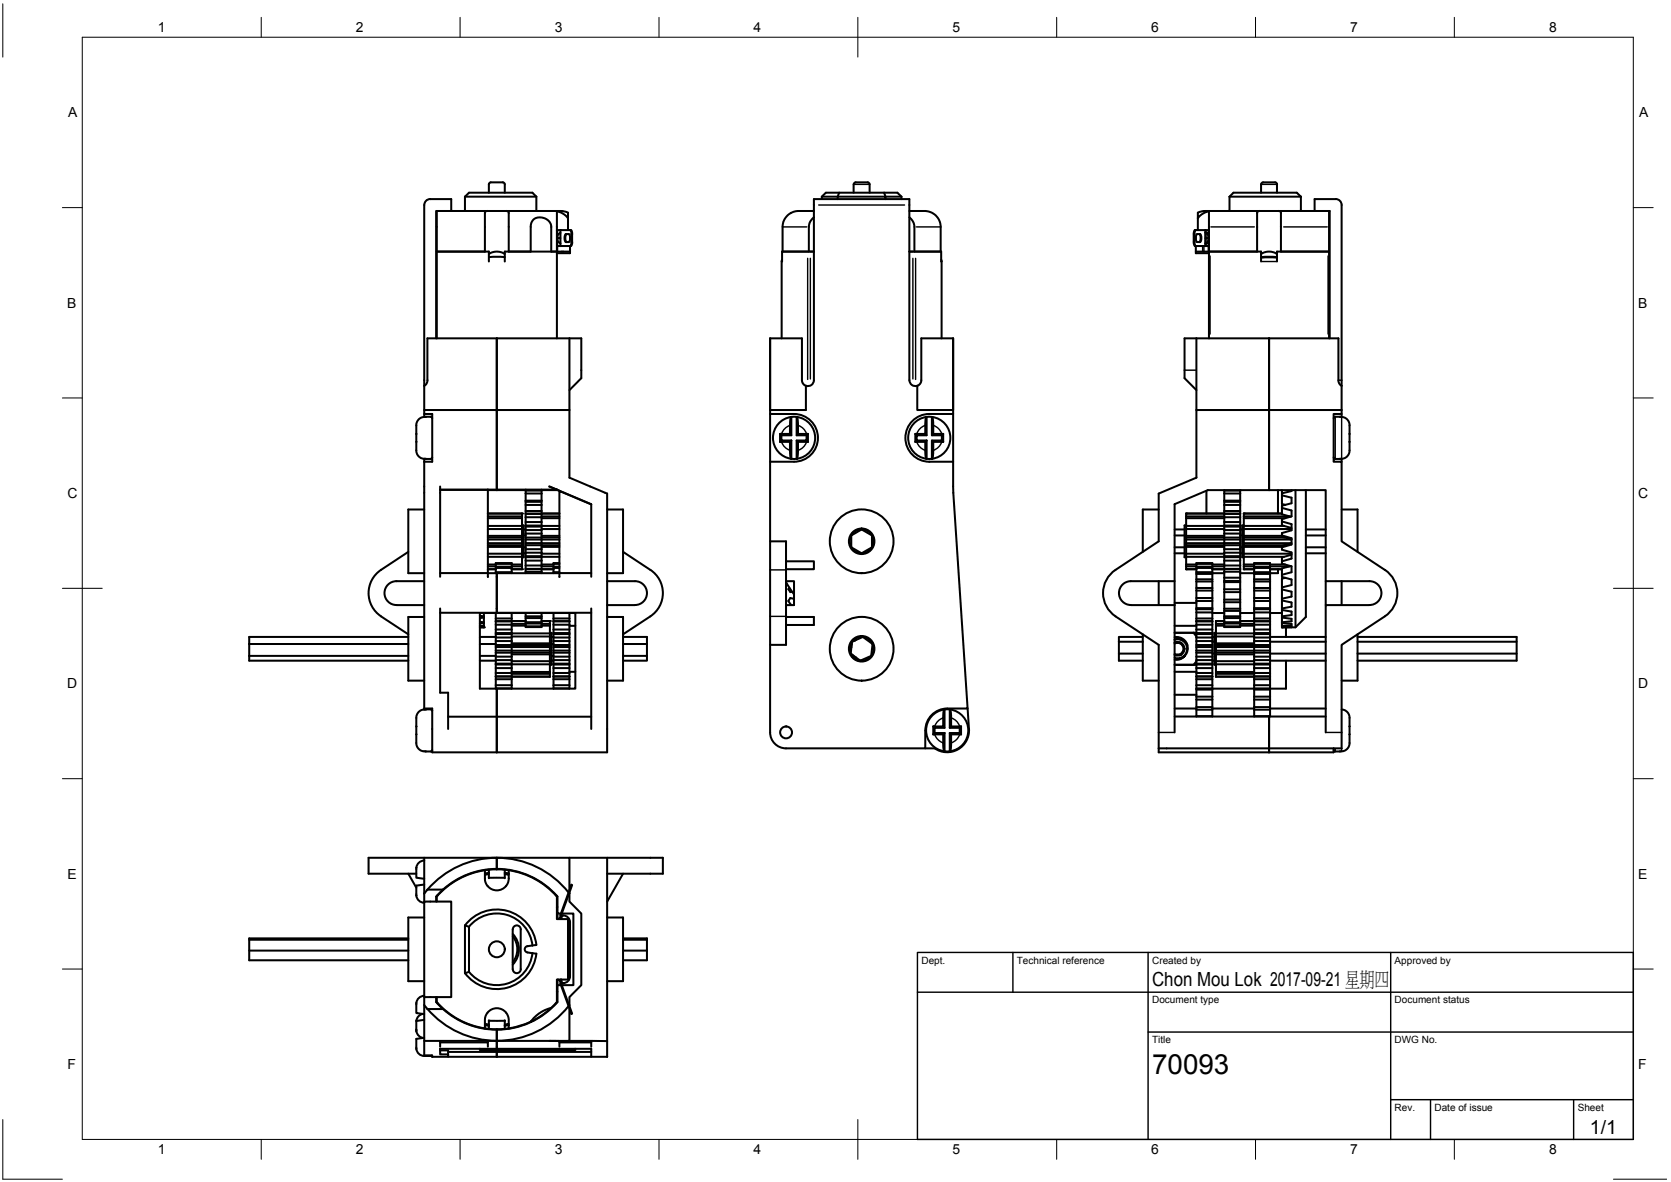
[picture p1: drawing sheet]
<svg xmlns="http://www.w3.org/2000/svg" width="420mm" height="297mm" viewBox="0 0 420 297" stroke-linecap="round" stroke-linejoin="round" font-family="sans-serif">
<defs><g id="words">
<text font-size="7" x="289.7" y="269.9">70093</text>
<g font-size="4.9">
<text x="289.7" y="247.8">Chon Mou Lok 2017-09-21 星期四</text>
<text x="399.8" y="285">1/1</text>
</g>
<g font-size="3.5">
<text x="39.7" y="8.1">1</text>
<text x="89.5" y="8.1">2</text>
<text x="139.5" y="8.1">3</text>
<text x="189.4" y="8.1">4</text>
<text x="239.5" y="8.1">5</text>
<text x="289.4" y="8.1">6</text>
<text x="339.5" y="8.1">7</text>
<text x="389.5" y="8.1">8</text>
<text x="17.1" y="29.5">A</text>
<text x="412.1" y="29.5">A</text>
<text x="16.9" y="77.3">B</text>
<text x="411.9" y="77.3">B</text>
<text x="16.9" y="125.2">C</text>
<text x="411.9" y="125.2">C</text>
<text x="16.9" y="173">D</text>
<text x="411.9" y="173">D</text>
<text x="16.9" y="220.9">E</text>
<text x="411.9" y="220.9">E</text>
<text x="16.9" y="268.7">F</text>
<text x="411.9" y="268.7">F</text>
<text x="39.7" y="290.1">1</text>
<text x="89.5" y="290.1">2</text>
<text x="139.5" y="290.1">3</text>
<text x="189.4" y="290.1">4</text>
<text x="239.5" y="290.1">5</text>
<text x="289.4" y="290.1">6</text>
<text x="339.5" y="290.1">7</text>
<text x="389.5" y="290.1">8</text>
</g>
<g font-size="2.5">
<text x="231.7" y="242.1">Dept.</text>
<text x="255.7" y="242.1">Technical reference</text>
<text x="289.7" y="242.1">Created by</text>
<text x="350.7" y="242.1">Approved by</text>
<text x="289.7" y="252.1">Document type</text>
<text x="350.7" y="252.1">Document status</text>
<text x="289.7" y="262.1">Title</text>
<text x="350.7" y="262.1">DWG No.</text>
<text x="350.7" y="279.1">Rev.</text>
<text x="360.7" y="279.1">Date of issue</text>
<text x="396.7" y="279.1">Sheet</text>
</g>
</g></defs>
<!-- layer: Visible -->
<g fill="none" stroke="#000" stroke-width=".51">
<path d="M106.7 51.5v45.4M106.7 51.5a1.49 1.49 0 0 1 1.5-1.5h5.3v3h13.8M109.8 53v32M113.5 53h-3.8v32M116.9 49.4l1-1h13.9a3.1 3.1 0 0 1 2.3 .3l.8 .7M116.9 49.4h18M116.9 49.4v3.6M122.6 53a.74 .74 0 0 0-.7 .4 .74 .74 0 0 0 0 .8v9h-12.1M122.9 48.4v-2.1a1.05 1.05 0 0 1 1.4-.5h1.3a1.08 1.08 0 0 1 1.3 .5v2.1M127.3 53a.75 .75 0 0 1 .6 1.2v9h5.5v-6.4l.2-.9a2.72 2.72 0 0 1 4.7 0l.3 .9v6.4h4.7M127.3 53h13.7M134.9 49.4v3.6"/>
<path d="M140 57.8h3.5l.3 .3 .1 .7M140.1 59.8l.2 .9 .6 .5M140.1 59.8h.8M140.1 57.8v5.4M140.9 58.5l-.6 .4-.2 .9M140.9 57.8v4M141 53l1.8 .4M142.2 58.9l.8-.1a1.6 1.6 0 0 1 0 2h-.7l-.2-.3-.1-.7zM142.5 58.8a1.62 1.62 0 0 0 0 2M142.8 53.5v1.3M142.8 54.8l-1.2-1.1-1.6-.6v31.9M142.8 54.8v3"/>
<path d="M143.3 59.6v.4M143.3 57.8l.3 .3 .1 .7M143.7 58.8v2M143.9 58.8v2M204.6 53h-4l-1.6 .5-1.5 1.3-.5 .9-.2 1.1v6.4h6.6M204.6 54.6l-.7 .9-.5 1.2v6.5M206.6 49.4h4M210.6 49.4h12.1v.6M210.6 49.4v.6M211 48.4h-3.3l-1.1 1v.6M211 48.4l-.4 1M211 48.4h11.3"/>
<path d="M218.2 45.8h-2.2a1.04 1.04 0 0 0-1.3 .5l-.1 2.1M218.2 45.8l.2 .1 .3 .4v2.1M222.3 48.4l.4 1h4M222.3 48.4h3.3l1.1 1M226.7 49.4v.6M228.6 53h4.1l1.6 .5 1.5 1.3 .5 .9 .2 1.1v6.4h-6.6M228.6 54.6l.8 .9 .5 1.2v6.5M300.7 59.6v.4M300.7 57.8l-.3 .3-.1 .7 .1 2.4 .3 .6v1.8h3.3M300.9 58.9l.8-.1a1.62 1.62 0 0 1 0 2h-.7l-.2-.3-.1-.7zM301.2 53.5v1.3l1.2-1.1 1.6-.6v31.9M301.2 54.8v3"/>
<path d="M301.5 58.8a1.62 1.62 0 0 1 0 2M303.1 58.5l.6 .5 .2 .8M303.1 59.8h.8M303.1 57.8v4M303.9 59.8l-.2 .9-.6 .5M303.9 57.8v5.4M304 57.8h-3.5l-.2 .3-.1 .7v2.4l.2 .5 3.5 .1M309.1 49.4h18M309.1 49.4l.4-.4a1.41 1.41 0 0 1 1.7-.6h14.9l1 1M309.1 49.4v3.6M316.7 53a.75 .75 0 0 0-.6 1.2v9h-15.4M316.7 53h-8.2a27 27 0 0 0-7 .3l-.3 .1"/>
<path d="M316.7 53h4.7M317.1 46.3v2.1M317.6 45.8h2.1a1.09 1.09 0 0 1 1.4 .5v2.1M317.6 45.8l-.4 .3-.1 .2M321.4 53h9.1M321.4 53a.74 .74 0 0 1 .7 .4 .74 .74 0 0 1 0 .8v9h12.1M327.1 49.4v3.6M330.5 53h3.8v32M334.2 53v32M337.3 51.5a1.49 1.49 0 0 0-1.5-1.5h-5.3v3M337.3 51.5v45.4M110.1 63.2h12.8v2.5"/>
<path d="M122.9 64.6h4M122.9 63.8l1-.4 .9-.2 1.1 .2 1 .4M139.7 63.2h-12.8v2.5M143.7 60.8l-.1 .7-.3 .3v1.8h-3.3M143.9 60.8l-.1 .7-.3 .3h-3.4M196.5 65.7v19.3M196.6 65.3l-.1 .4M203.1 63.2h-6.5v2.5M203.4 63.2h1.2M228.6 63.2h1.3M230.2 63.2h6.5v2.5M236.7 65.3l.1 .4"/>
<path d="M236.8 65.7v19.3M304.3 63.2h12.8v2.5M317.1 63.8l.8-.4 1-.2 1.2 .2 1 .4M317.1 64.6h4M333.9 63.2h-12.8v2.5M106.7 96.9v6.1M124.9 85h-17.4v10.8l-.3 .7-.5 .4M124.9 85h18.3M124.9 85v38.2zM143.2 85v35l9.5 4v65.1h-44v-11h-2M143.2 85h3v10l-3 3M202.6 96.9l-.6-.4-.4-.8v-10.7h-8v18"/>
<path d="M202.6 96.9v6.1h-9M228.6 95.5v-45.5h-24v45.5a1.49 1.49 0 0 1-1.9 1.4M228.7 95.5a1.49 1.49 0 0 0 2 1.4M230.6 96.9l.7-.4 .4-.8v-10.7h8v38.8l3.6 54.3h-5.1a5.5 5.5 0 0 0-5.5 5.4l-.1 4.6h-35a4 4 0 0 1-4-4v-81.1M230.6 96.9v6.1h9.1M300.8 85h-3v10l3 3M300.8 85h18.3M300.8 85v35l-9.5 4v12l-10.8 7.2a7 7 0 0 0 0 11.7l10.8 7.2v26M319.1 85h17.4v10.8l.3 .7 .5 .4M319.1 85v38.2M319.1 85v18h18.2M337.3 96.9v6.1"/>
<path d="M106.7 104v.8M106.7 115.3v.7M106.7 104.8l-1.2 .4-.6 .7a6 6 0 0 0-.2 3.1v2a5.8 5.8 0 0 0 .2 3.2l.7 .8 1.1 .3M106.7 115.3h1.6M106.7 116v62.1M108.3 104.7l-1.6 .1M108.3 104.7l.4 .4M108.7 114.9l-.4 .4M143.2 103h-36.5v1h2v12h-2M193.6 104h6.1a6 6 0 0 1 6 6 6 6 0 0 1-6 6h-6.1M196.2 111h2.4M196.5 109.4v1.3h2.5"/>
<path d="M196.5 109.4l-.4-.3v1.9l.4-.3M196.5 109h-.3M198.6 109.1l.4 .3M198.9 104.8l-.2 1.3-.1 3h-2.1M198.9 115.3h.1M198.9 104.8a5.3 5.3 0 0 0-4.5 5.2 5.3 5.3 0 0 0 4.5 5.3M199 104.8v4.6h-2.5M199 110.7l-.4 .3 .1 3 .2 1.3M199 104.8h-.1M199 110.7v4.6M200.3 104.8v4.6h2.5M200.3 115.3v-4.6l.3 .3v3.1l-.2 1.2"/>
<path d="M200.3 104.8h.1M200.3 115.3h.1M200.3 104.8h-1.3M200.3 115.3h-1.3M200.4 104.8l.2 1.2v3.1l-.3 .3M200.4 104.8a5.3 5.3 0 0 1 4.6 5.2 5.3 5.3 0 0 1-4.6 5.3M200.6 109.1h2.2M202.8 109h.3M202.8 109.4v1.3h-2.5M202.8 110.7l.3 .3M203.1 109.1v1.9M203.1 109.1l-.3 .3"/>
<path d="M203.1 111h-2.5M230.2 111h2.4M230.5 109.4l-.3-.3v1.9l.3-.3M230.5 109h-.3M232.6 109.1l.4 .3M232.9 104.8a5.3 5.3 0 0 0-4.5 5.2 5.3 5.3 0 0 0 4.5 5.3M233 104.8l-.3 .9-.1 3.4h-2.1M233 104.8v4.6h-2.5v1.3h2.5M233 110.7l-.4 .3 .1 3.3 .3 1M233 110.7v4.6M234.3 104.8h-1.3M234.3 115.3h-1.3"/>
<path d="M234.3 104.8v4.6h2.5M234.3 110.7l.4 .3-.1 3-.2 1.3zM234.3 115.3h.1M234.3 104.8h.1M234.4 104.8l.2 1.3 .1 3M234.4 104.8a5.3 5.3 0 0 1 4.6 5.2 5.3 5.3 0 0 1-4.6 5.3M234.7 109.1h2.1M234.7 109.1l-.4 .3M236.8 109h.4M236.8 109.4v1.3h-2.5M236.8 110.7l.4 .3M237.2 109.1v1.9"/>
<path d="M237.2 109.1l-.4 .3M237.2 111h-2.5M239.7 104h-6a6 6 0 0 0-6 6 6 6 0 0 0 6 6h6M300.8 103h18.3v20.2M335.4 114.9l.3 .4M337.3 115.3v.7M337.3 104v.8M337.3 103v1h-2v12h2v20l10.9 7.2a7 7 0 0 1 0 11.7l-10.9 7.2v26h-46M337.3 104.8l-1.6-.1-.3 .4M337.3 104.8l1.2 .4 .6 .7a6 6 0 0 1 .2 3.2M337.3 115.3h-1.6M339.3 109.1v1.9"/>
<path d="M339.3 111h.1M339.3 111a5.8 5.8 0 0 1-.2 3.2l-.7 .8-1.1 .3M339.4 109h-.1M102.7 138.7l-6.9 4.5a7 7 0 0 0 0 11.7l6.9 4.5M106.7 128h-4v16h4M110.7 122.3v22.6M110.7 123.1h12M110.7 123h29.3M122.7 123v22M122.7 129.1h8.6v.7M122.7 123.2h9.5M122.7 135.1h8.6"/>
<path d="M122.7 137h8.6M122.7 135.6h8.6M122.7 136.5h8.6M122.7 134.7h8.6M122.7 137.4h8.6M122.7 132.9h8.6M122.7 139.1h8.6M122.7 132.2h8.6M122.7 139.9h8.6M122.7 130.2h8.6M122.7 129.8h8.6M131.3 139.9v2"/>
<path d="M131.3 137.4v1.7M131.3 136.5v.5M131.3 135.1v.5M131.3 132.9v1.8M131.3 130.2v2M131.3 132h.4v8h-.4M131.3 129.8v.4M131.3 132.2v.7M131.3 134.7v.4M131.3 135.6v.9M131.3 137v.4M131.3 139.1v.8"/>
<path d="M131.7 134.6h.5M131.7 137.5h.5M131.7 139h.5M131.7 133.1h.5M132.2 139.8v.2M132.2 138v.9M132.2 136.5v.5M132.2 135.1v.5M132.2 133.2v.9M132.2 132.1v.2M132.2 130v1.2M132.2 129.1h.1"/>
<path d="M132.2 126.9v1.5M132.2 124v1.8M132.2 123v.3M132.2 123.3v.7M132.2 125.8v1.1M132.2 128.4v.7M132.2 129.1v.9M132.2 131.2v.9M132.2 132.3v.9M132.2 134.1v1M132.2 135.6v.9M132.2 137v1"/>
<path d="M132.2 138.9v.9M132.2 135.1h8.5M132.2 137h8.5M132.2 132.1h4M132.2 135.6h8.5M132.2 139.8h4M132.2 138.9h4M132.2 138h4M132.2 136.5h4M132.2 134.1h4M132.2 133.2h4M132.2 132.3h4"/>
<path d="M132.2 131.2h4M132.2 130h4M132.2 129.1h4M132.2 128.4h4M132.2 126.9h4M132.2 126.1h4M132.2 125.8h4M132.2 124h4M132.2 123.3h4M136.2 139.8v.2M136.2 138v.9M136.2 136.5v1.5"/>
<path d="M136.2 134.1v2.4M136.2 133.2v.9M136.2 132.1v.2M136.2 130v1.2M136.2 128.4v.7M136.2 126.9v1.5M136.2 124v1.8M136.2 123v.3M136.2 125.8v1.1M136.2 123.2h4.1M136.2 123.3v.7M136.2 129.1v.9"/>
<path d="M136.2 131.2v.9M136.2 132.3v.9M136.2 138.9v.9M136.2 136.5h4.5M136.2 134.7h4.5M136.2 137.4h4.5M136.2 132.9h4.5M136.2 139.1h4.5M136.2 132.2h4.5M136.2 139.9h4.5M136.2 130.2h4.5M136.2 129.8h4.5"/>
<path d="M140 123l-1.9-.7 10.6 4.4v18.2M140 123l.7 .4M140.7 129.1h-8.5M148.7 126.8l-8-3.4v21.6M152.7 128h4v16h-4M156.7 138.7l6.8 4.5a7 7 0 0 1 0 11.7l-6.8 4.5M193.6 136h4v26.1h-4M214 134.6l2.6-1.5 2.7 1.5v2.9l-2.7 1.5-2.6-1.5zM291.3 128h-4v10.7M295.3 134.6h2.5M295.3 137.5h2.5M295.3 139h2.5"/>
<path d="M295.3 133.1h2.5M298.2 132h-.4v8h.4M298.2 130.2v2M298.2 139.9v2M298.2 132.9v1.8M298.2 137.4v1.7M298.2 135.1v.5M298.2 136.5v.5M298.2 135.1h13.6M298.2 137h13.6M298.2 135.6h13.6M298.2 136.5h9.6"/>
<path d="M298.2 134.7h9.6M298.2 137.4h9.6M298.2 132.9h9.6M298.2 139.1h9.6M298.2 132.2h9.6M298.2 139.9h9.6M298.2 130.2h9.6M298.2 129.8h9.6M298.2 129.8v.4M298.2 132.2v.7M298.2 134.7v.4M298.2 135.6v.9"/>
<path d="M298.2 137v.4M298.2 139.1v.8M303.3 123.3v5.8M307.8 139.8v.2M307.8 138v.9M307.8 136.5v1.5M307.8 134.1v2.4M307.8 133.2v.9M307.8 132.1v.2M307.8 130v1.2M307.8 128.4v.7M307.8 126.9v1.5"/>
<path d="M307.8 124v1.8M307.8 125.8v1.1M307.8 132.1h4M307.8 139.8h4M307.8 138.9h4M307.8 138h4M307.8 136.5h4M307.8 134.1h4M307.8 133.2h4M307.8 132.3h4M307.8 131.2h4M307.8 130h4"/>
<path d="M307.8 129.1h4M307.8 128.4h4M307.8 126.9h4M307.8 126.1h4M307.8 125.8h4M307.8 124h4M307.8 123.3h4M307.8 123.2v.8M307.8 129.1v.9M307.8 131.2v.9M307.8 132.3v.9M307.8 138.9v.9"/>
<path d="M311.8 129.1h-13.6v.7M311.8 139.8v.2M311.8 138v.9M311.8 136.5v.5M311.8 135.1v.5M311.8 133.2v.9M311.8 132.1v.2M311.8 130v1.2M311.8 129.1h.1M311.8 126.9v1.5M311.8 124v1.8M311.8 134.6h.5"/>
<path d="M311.8 137.5h.5M311.8 139h.5M311.8 133.1h.5M311.8 123.2v.8M311.8 125.8v1.1M311.8 128.4v.7M311.8 129.1v.9M311.8 131.2v.9M311.8 132.3v.9M311.8 134.1v1M311.8 135.6v.9M311.8 137v1"/>
<path d="M311.8 138.9v.9M312.7 132h-.4v8h.4M312.7 136.5h12l-2.4 .7v.9l2.4 .7v1.6l-2.4 .7M312.7 139.9v2M312.7 137.4v1.7M312.7 136.5v.5M312.7 135.1v.5M312.7 132.9v1.8M312.7 130.2v2M312.7 135.1h10.3M312.7 137h10.3M312.7 134.7h9.6"/>
<path d="M312.7 137.4h9.6M312.7 132.9h12M312.7 139.1h12M312.7 132.2h10.1M312.7 139.9h10.1M312.7 130.2h10.4M312.7 129.8h11.5M312.7 129.8v.4M312.7 132.2v.7M312.7 134.7v.4M312.7 135.6v.9M312.7 137v.4"/>
<path d="M312.7 139.1v.8M319.1 123.2h14.2v22.9h11.1a3 3 0 0 1 3 2.9 3 3 0 0 1-3 3l-11.1 .1v32M319.1 123.2h-15.4l-8.4 3.5v25.4M321.3 123.2v5.9M322.3 127.6l2.4 .7v1.5l-2.4 .7v1.5l2.4 .7M322.3 131l2.4 .7v1.6l-2.4 .7v.9l2.4 .7h-12M322.3 129.1h-9.6v.7M322.3 123.2v3.5l.9 .2M322.3 124.5l2.4 .6v1.4l-2.4 .6v2.1l2.2 .6M322.3 134.6l2.4 .7v1.5l-2.4 .7M324.7 139.4l-2.4 .7v1.5l2.4 .7v1.5l-2.4 .6M324.7 123.2v.2l-2.4 .6"/>
<path d="M325.7 123.2v34.4M328.3 123.2v31.8l-2.6 2.6h-3.4M328.3 134.6h5M328.3 137.5h5M328.3 139h5M328.3 133.1h5M337.3 128h4v10.7M99.7 152.1h7M99.7 146.1h7M99.7 146.1a3 3 0 0 0-3 2.9 3 3 0 0 0 3 3M106.7 155h-4v16h4M110.7 152.9v21.2h2v9.1"/>
<path d="M110.7 144h38M110.7 154h38M120.7 154.7l1 .2M120.7 156.3l1 .1M120.7 157.2l1 .1M121.7 155.2l-1 .1M121.7 156.6l-1 .1M121.7 157.4h-1M121.7 154.1v3.5h-1M122.7 143h2M122.7 141.9h2M122.7 142.3h2"/>
<path d="M124.7 159.1v.2M124.7 157v1.2M124.7 156.1h.1M124.7 154.1v1.3M124.7 142.7v1.1M124.7 141.7v.7M124.7 141.7v-.2h4v.2M124.7 142.4v.3M124.7 143.8v.2M124.7 155.4v.7M124.7 156.1v.9M124.7 158.2v.9"/>
<path d="M124.7 159.3v.9M124.7 159.1h4M124.7 159.3h4M124.7 158.2h4M124.7 157h4M124.7 156.1h4M124.7 155.4h4M124.7 143.8h4M124.7 142.7h4M124.7 142.4h4M124.7 141.7h4M124.9 144v10"/>
<path d="M124.9 154l-4.2 .1v19h4.2M124.9 154l19.8 .1v19h-19.8M128.7 159.1v.2M128.7 157v1.2M128.7 155.4v.7M128.7 154.1v1.3M128.7 142.7v1.1M128.7 141.7v.7M128.7 142.4v.3M128.7 143.8v.2M128.7 156.1v.9M128.7 158.2v.9"/>
<path d="M128.7 159.3v.9M128.7 160h9.6M128.7 159.2h9.6M128.7 157.2h3.5M128.7 156.8h3.5M128.7 141.9h2.6M128.7 142.3h2.6M131.3 142.3v.7h-2.6M131.3 141.9v.4M132.2 156.7v.7M132.2 155.3v1.1M132.2 154.1v.8"/>
<path d="M132.2 143.7v.3M132.2 143h.1M132.2 140.9v1.2M132.2 156.1h-7.5M132.2 157.4v.2h4v-.2M132.2 140v.9M132.2 142.1v.9M132.2 143v.7M132.2 154.9v.4M132.2 156.4v.3M132.2 143h4M132.2 140h4"/>
<path d="M132.2 157.4h4M132.2 156.7h4M132.2 156.4h4M132.2 155.3h4M132.2 154.9h4M132.2 143.7h4M132.2 142.1h4M132.2 140.9h4M136.2 156.1h2.1v.7M136.2 156.7v.7M136.2 155.3v1.1M136.2 154.1v.8"/>
<path d="M136.2 143.7v.3M136.2 143h.1M136.2 140.9v1.2M136.2 140v.9M136.2 142.1v.9M136.2 143v.7M136.2 154.9v.4M136.2 156.4v.3M136.2 157.2h2.1M136.2 156.8h2.1M136.2 143h3M136.2 141.9h3"/>
<path d="M136.2 142.3h3M138.3 160v1.7M138.3 157.2v2M138.3 159h.4v8h-.4M138.3 156.8v.4M138.3 159.2v.8M139.2 159.1v.2M139.2 157v1.2M139.2 156.1h.1M139.2 154.1v1.3M139.2 142.7v1.1M139.2 141.7v.7"/>
<path d="M139.2 142.4v.3M139.2 143.8v.2M139.2 155.4v.7M139.2 156.1v.9M139.2 158.2v.9M139.2 159.3v.9M139.2 159.1h4M139.2 156.1h4M139.2 159.3h4M139.2 158.2h4M139.2 157h4M139.2 155.4h4"/>
<path d="M139.2 143.8h1.5M139.2 142.7h1.5M139.2 142.4h1.5M139.2 141.7h1.5M140.7 141.5h-1.5v.2M143.2 159.1v.2M143.2 157v1.2M143.2 156.1h.1M143.2 154.1v1.3M143.2 155.4v.7M143.2 156.1v.9M143.2 158.2v.9"/>
<path d="M143.2 159.3v.9M143.2 157.3h1.5M148.7 152.9v30.3M152.7 146.1h7a3 3 0 0 1 3 2.9 3 3 0 0 1-3 3l-7 .1M152.7 155h4v16h-4M197.6 146.1h2.1v6h-2.1M197.6 141.1h7v1.9h-7M197.6 155h7v2.1h-7M197.7 146.3l2 3.1M198.2 151l.8 1.1M198.2 148.1l.5 .7M198.5 147.7l-.3 .4"/>
<path d="M198.7 150.3l1 .2M198.7 150.3l-.5 .7M199.1 148.7l-.4 .1M284.3 152.1h11M284.3 146.1h11M284.3 146.1a3 3 0 0 0-2.9 2.9 3 3 0 0 0 2.9 3M287.3 159.4v11.6h4M291.3 146.1v6M295.3 157.3h5.5M295.3 159h4.8M295.3 152.1v32M295.3 151.5h5.5"/>
<path d="M295.3 159h5.5M298.2 142.3v.7h2.6M298.2 141.9h2.6M298.2 142.3h2.6M298.2 141.9v.4M300.1 159l.7 1M300.2 159h-.1M300.8 159.1v.2M300.8 157v1.2M300.8 156.1h.1M300.8 153.9v1.5M300.8 151v1.8"/>
<path d="M300.8 148.4v1.9M300.8 146.1v1.7M300.8 144.2v1.4M300.8 142.7v1.1M300.8 142.4v-.7h4v.7M300.8 159.1h4M300.8 156.1h4M300.8 159.3h4M300.8 158.2h4M300.8 157h4M300.8 155.4h4M300.8 143.8h4"/>
<path d="M300.8 142.7h4M300.8 142.4h4M300.8 141.7v-.2h4v.2M300.8 142.4v.3M300.8 143.8v.4M300.8 145.6v.5M300.8 147.8v.6M300.8 150.3v.7M300.8 152.8v1.1M300.8 155.4v.7M300.8 156.1v.9M300.8 158.2v.9"/>
<path d="M300.8 159.3v.9M300.8 153.9h4M300.8 153.1h4M300.8 152.8h4M300.8 151h4M300.8 150.3h4M300.8 148.4h4M300.8 147.8h4M300.8 146.1h4M300.8 145.6h4M300.8 144.2h4M304.8 159.1v.2"/>
<path d="M304.8 157v1.2M304.8 156.1h.1M304.8 153.9v1.5M304.8 151v1.8M304.8 148.4v1.9M304.8 146.1v1.7M304.8 144.2v1.4M304.8 142.7v1.1M304.8 144h3M304.8 143h3M304.8 141.9h3M304.8 142.3h3"/>
<path d="M304.8 154.1h3M304.8 142.4v.3M304.8 143.8v.4M304.8 145.6v.5M304.8 147.8v.6M304.8 150.3v.7M304.8 152.8v1.1M304.8 155.4v.7M304.8 156.1v.9M304.8 158.2v.9M304.8 159.3v.9M305.7 159h-.4v8h.4"/>
<path d="M305.7 157.2v2M305.7 160v1.7M305.7 160h9.6M305.7 159.2h9.6M305.7 157.2h2.1M305.7 156.8h2.1M305.7 156.8v.4M305.7 159.2v.8M307.8 156.1h-2.1v.7M307.8 156.7v.7M307.8 155.3v1.1M307.8 153.5v1.4"/>
<path d="M307.8 151.3v1.7M307.8 148.8v1.9M307.8 146.3v1.8M307.8 143.7v1.5M307.8 143h.1M307.8 140.9v1.2M307.8 143h4M307.8 140h4M307.8 157.4v.2h4v-.2M307.8 157.4h4M307.8 156.7h4M307.8 156.4h4"/>
<path d="M307.8 155.3h4M307.8 154.9h4M307.8 143.7h4M307.8 142.1h4M307.8 140.9h4M307.8 140v.9M307.8 142.1v.9M307.8 143v.7M307.8 145.2v1.1M307.8 148.1v.7M307.8 150.7v.6M307.8 153v.5"/>
<path d="M307.8 154.9v.4M307.8 156.4v.3M307.8 153.5h4M307.8 153h4M307.8 151.3h4M307.8 150.7h4M307.8 148.8h4M307.8 148.1h4M307.8 146.3h4M307.8 146h4M307.8 145.2h4M311.8 145.2v1.1"/>
<path d="M311.8 156.7v.7M311.8 155.3v1.1M311.8 153.5v1.4M311.8 151.3v1.7M311.8 148.8v1.9M311.8 146.3v1.8M311.8 143.7v1.5M311.8 143h.1M311.8 140.9v1.2M311.8 144h3.5M311.8 156.1h7.5M311.8 157.2h3.5"/>
<path d="M311.8 156.8h3.5M311.8 154.1h3.5M311.8 140v.9M311.8 142.1v.9M311.8 143v.7M311.8 148.1v.7M311.8 150.7v.6M311.8 153v.5M311.8 154.9v.4M311.8 156.4v.3M312.7 142.3v.7h2.6M312.7 141.9h2.6"/>
<path d="M312.7 142.3h2.6M312.7 141.9v.4M315.3 159.1v.2M315.3 157v1.2M315.3 155.4v.7M315.3 153.9v1.5M315.3 151v1.8M315.3 148.4v1.9M315.3 146.1v1.7M315.3 144.2v1.4M315.3 142.7v1.1M315.3 141.7v.7"/>
<path d="M315.3 159.1h4M315.3 159.3h4M315.3 158.2h4M315.3 157h4M315.3 156.1h4M315.3 155.4h4M315.3 143.8h4M315.3 142.7h4M315.3 142.4h4M315.3 141.7h4M315.3 141.7v-.2h4v.2M315.3 142.4v.3"/>
<path d="M315.3 143.8v.4M315.3 145.6v.5M315.3 147.8v.6M315.3 150.3v.7M315.3 152.8v1.1M315.3 156.1v.9M315.3 158.2v.9M315.3 159.3v.9M315.3 153.9h4M315.3 153.1h4M315.3 152.8h4M315.3 151h4"/>
<path d="M315.3 150.3h4M315.3 148.4h4M315.3 147.8h4M315.3 146.1h4M315.3 145.6h4M315.3 144.2h4M319.3 159.1v.2M319.3 157v1.2M319.3 156.1h.1M319.3 153.9v1.5M319.3 151v1.8M319.3 148.4v1.9"/>
<path d="M319.3 146.1v1.7M319.3 144.2v1.4M319.3 142.7v1.1M319.3 141.7v.7M319.3 143h3M319.3 141.9h3.8M319.3 142.3h4.9M319.3 154.1h3M319.3 142.4v.3M319.3 143.8v.4M319.3 145.6v.5M319.3 147.8v.6"/>
<path d="M319.3 150.3v.7M319.3 152.8v1.1M319.3 155.4v.7M319.3 156.1v.9M319.3 158.2v.9M319.3 159.3v.9M321.3 143v1h-2M322.3 157.4l2.4 .1v.1h-2.4M322.3 156.6l2.4 .2v.4l-2.4 .1M322.3 155.2l2.4 .3v.6l-2.4 .3M322.3 153.3l2.4 .4v.9l-2.4 .3M322.3 150.9l2.4 .5v1.1l-2.4 .4"/>
<path d="M322.3 148.1l2.4 .6v1.2l-2.4 .6M323.2 145.2l-.9 .2v12.2M323.3 157.6v2.5M324.5 142.3l-2.2 .5v2.2l2.4 .6v1.4l-2.4 .6M333.3 146.1v6M337.3 146.1v6M341.3 159.4v11.6h-4M62.7 164.8h40M62.7 161.8h40M102.7 160.1h-40v5.9h40M106.7 178.1v.2M106.7 178.3l-1 .3-.8 .9a5.8 5.8 0 0 0-.2 3v2a5.8 5.8 0 0 0 .2 3.2l.8 .9 1.4 .2"/>
<path d="M108.3 178.3h-1.6M108.3 178.2l.4 .4M120.7 164.8h4M120.7 166h4M120.7 160.1h4M120.7 161.8h4M124.7 170.7v1.5M124.7 170h.1M124.7 167.9v1.2M124.7 166.8v.2M124.7 165v.9M124.7 163.5v.5"/>
<path d="M124.7 162.1v.5M124.7 160.2v.9M124.7 161.1v1M124.7 162.6v.9M124.7 164v1M124.7 165.9v.9M124.7 167v.9M124.7 169.1v.9M124.7 170v.7M124.7 172.2v.9M124.7 170h13.6M124.7 167h4"/>
<path d="M124.7 173h4M124.7 172.2h4M124.7 170.7h4M124.7 170h4M124.7 169.1h4M124.7 167.9h4M124.7 166.8h4M124.7 165.9h4M124.7 165h4M124.7 164h13.6M124.7 163.5h13.6M124.7 162.6h13.6"/>
<path d="M124.7 162.1h13.6M124.7 161.1h4M124.7 160.2h4M124.9 173.1v16M128.7 170.7v1.5M128.7 170v.7M128.7 167.9v1.2M128.7 166.8v.2M128.7 165v.9M128.7 161.1v3.9M128.7 160.2v.9M128.7 165.9v.9"/>
<path d="M128.7 167v.9M128.7 169.1v.9M128.7 172.2v.9M128.7 168.9h9.6M128.7 161.7h9.6M128.7 164.4h9.6M128.7 166.2h9.6M128.7 166.9h9.6M128.7 169.3h9.6M138.3 163.5v.5M138.3 162.1v.5M138.3 164.4v1.8"/>
<path d="M138.3 166.9v2M138.3 169.3v.7M138.3 161.7v.4M138.3 162.6v.9M138.3 164v.4M138.3 166.2v.7M138.3 168.9v.4M138.3 170v.1M138.7 164.8h.5M138.7 166h.5M138.7 160.1h.5M138.7 161.8h.5"/>
<path d="M139.2 170.7v1.5M139.2 170h.1M139.2 167.9v1.2M139.2 166.8v.2M139.2 165v.9M139.2 163.5v.5M139.2 162.1v.5M139.2 160.2v.9M139.2 161.1v1M139.2 162.6v.9M139.2 164v1M139.2 165.9v.9"/>
<path d="M139.2 167v.9M139.2 169.1v.9M139.2 170v.7M139.2 172.2v.9M139.2 170h4M139.2 167h4M139.2 173h4M139.2 172.2h4M139.2 170.7h4M139.2 169.1h4M139.2 167.9h4M139.2 166.8h4"/>
<path d="M139.2 165.9h4M139.2 165h4M139.2 164h4M139.2 163.5h4M139.2 162.6h4M139.2 162.1h4M139.2 161.1h4M139.2 160.2h4M143.2 170.7v1.5M143.2 170h.1M143.2 167.9v1.2M143.2 166.8v.2"/>
<path d="M143.2 165v.9M143.2 163.5v.5M143.2 162.1v.5M143.2 160.2v.9M143.2 161.1v1M143.2 162.6v.9M143.2 164v1M143.2 165.9v.9M143.2 167v.9M143.2 169.1v.9M143.2 170v.7M143.2 172.2v.9"/>
<path d="M143.2 168.8h1.5M156.7 160.1h6v4.7M156.7 164.8h6M156.7 161.8h6M162.7 164.8v1.2h-6M213.7 162.5l.1 1.4M214 161.6l.1 1.1M214.1 161.5l.1 .5M214.2 164.5v.3M214.2 161.3l2.8-1.2 2.4 1.7-.3 3-2.8 1.2-2.4-1.7zM214.3 164.6l.1 .4M214.4 161v.2"/>
<path d="M214.6 164.8v.4M214.8 160.7v.3M215 160.7l.2 .2M215 160.7h-.2l.1 .3M215 160.7v.2M215.2 165.2l-.3 .3M237.4 178.3a5.3 5.3 0 0 0-4.5 5.2 5.3 5.3 0 0 0 4.5 5.3M238.8 178.3h-1.3M238.9 178.3a5.3 5.3 0 0 1 4.6 5.2 5.3 5.3 0 0 1-4.6 5.3M243.3 178.1l.3 5.1a5.5 5.5 0 0 1-2.7 5.1 5.5 5.5 0 0 1-5.9-.3M281.3 161.3v3M281.3 161.3h6"/>
<path d="M287.3 164.3h-6v1.7h6M287.3 160.1h-6v1.2M295.3 161.5a1.73 1.73 0 0 1 1.7 0M295.3 164.6l1.1-.1a1.19 1.19 0 0 0 1.2-1.1l.2-.4a1.73 1.73 0 0 1-2.5 1.6zM295.3 161.7a1.49 1.49 0 0 1 2.3 1.3 1.49 1.49 0 0 1-2.3 1.3M295.3 161.5h1.7M295.3 160.1h1l1 .4 .8 .6 .5 1.1a2.88 2.88 0 0 1-.7 2.6M295.3 178.1h5.5M295.3 167h4.8M295.3 168.8h5.5M295.3 174.6h5.5M295.3 167.1h5.5"/>
<path d="M296.6 165.5l1.3-.7-1.2 .9-1.4 .1M297 161.5l.8 1.5M297 161.5l.7 .8 .1 .7M298.6 162.1l-.4-.6-.8-.7-1-.2-1.1 .2a2.4 2.4 0 0 1 3.2 2.2 2.4 2.4 0 0 1-3.2 2.3M300.8 166.1l-.6 1M300.8 178.4v1.6M300.8 175.8v1.9M300.8 173.3v1.8M300.8 170.7v1.5M300.8 170h.1M300.8 167.9v1.2M300.8 166.8v.2"/>
<path d="M300.8 165v.9M300.8 163.5v.5M300.8 162.1v.5M300.8 160.2v.9M300.8 178.4h4M300.8 170h4M300.8 167h4M300.8 173h4M300.8 172.2h4M300.8 170.7h4M300.8 169.1h4M300.8 167.9h4"/>
<path d="M300.8 166.8h4M300.8 165.9h4M300.8 165h4M300.8 164h4M300.8 163.5h4M300.8 162.6h4M300.8 162.1h4M300.8 161.1h4M300.8 160.2h4M300.8 161.1v1M300.8 162.6v.9M300.8 164v1"/>
<path d="M300.8 165.9v.9M300.8 167v.9M300.8 169.1v.9M300.8 170v.7M300.8 172.2v1.1M300.8 175.1v.7M300.8 177.7v.7M300.8 180v.1M300.8 180h4M300.8 177.7h4M300.8 175.8h4M300.8 175.1h4"/>
<path d="M300.8 173.3h4M304.8 178.4v1.6M304.8 175.8v1.9M304.8 173.3v1.8M304.8 170.7v1.5M304.8 170h.1M304.8 167.9v1.2M304.8 166.8v.2M304.8 165v.9M304.8 163.5v.5M304.8 162.1v.5M304.8 160.2v.9"/>
<path d="M304.8 166h.5M304.8 160.1h.5M304.8 178.1h10.5M304.8 173.1h10.5M304.8 164.3h.5M304.8 161.3h.5M304.8 161.1v1M304.8 162.6v.9M304.8 164v1M304.8 165.9v.9M304.8 167v.9M304.8 169.1v.9"/>
<path d="M304.8 170v.7M304.8 172.2v1.1M304.8 175.1v.7M304.8 177.7v.7M304.8 180v.1M305.7 169.3v.7M305.7 166.9v2M305.7 164.4v1.8M305.7 162.1v.5M305.7 163.5v.5M305.7 170h13.6M305.7 168.9h9.6"/>
<path d="M305.7 164h13.6M305.7 162.6h13.6M305.7 162.1h13.6M305.7 161.7h9.6M305.7 164.4h9.6M305.7 166.2h9.6M305.7 166.9h9.6M305.7 169.3h9.6M305.7 161.7v.4M305.7 162.6v.9M305.7 164v.4M305.7 166.2v.7"/>
<path d="M305.7 168.9v.4M305.7 170v.1M315.3 178.4v1.6M315.3 175.8v1.9M315.3 173.3v1.8M315.3 170.7v1.5M315.3 170v.7M315.3 167.9v1.2M315.3 166.8v.2M315.3 165v.9M315.3 161.1v3.9M315.3 160.2v.9"/>
<path d="M315.3 178.4h4M315.3 167h4M315.3 173h4M315.3 172.2h4M315.3 170.7h4M315.3 170h4M315.3 169.1h4M315.3 167.9h4M315.3 166.8h4M315.3 165.9h4M315.3 165h4M315.3 161.1h4"/>
<path d="M315.3 160.2h4M315.3 180h4M315.3 177.7h4M315.3 175.8h4M315.3 175.1h4M315.3 173.3h4M315.3 165.9v.9M315.3 167v.9M315.3 169.1v.9M315.3 172.2v1.1M315.3 175.1v.7M315.3 177.7v.7"/>
<path d="M315.3 180v.1M319.3 172.2v1.1M319.3 178.4v1.6M319.3 175.8v1.9M319.3 173.3v1.8M319.3 170.7v1.5M319.3 170h.1M319.3 167.9v1.2M319.3 166.8v.2M319.3 165v.9M319.3 163.5v.5M319.3 162.1v.5"/>
<path d="M319.3 160.2v.9M319.3 166h14M319.3 160.1h14M319.3 178.1h14M319.3 163.5h-13.6M319.3 164.3h14M319.3 161.3h14M319.3 161.1v1M319.3 162.6v.9M319.3 164v1M319.3 165.9v.9M319.3 167v.9"/>
<path d="M319.3 169.1v.9M319.3 170v.7M319.3 175.1v.7M319.3 177.7v.7M319.3 180v.1M323.3 166v7.1h-4M337.3 178.3l1 .3 .8 .9a5.8 5.8 0 0 1 .2 3.1M341.3 160.1h40v5.9h-40M341.3 164.3h40M341.3 161.3h40M107.1 188.8h.1M107.1 188.8h1.2"/>
<path d="M108.7 188.5l-.4 .3M112.7 180.1h36M232.6 188.1h2.4M234.7 184.5l.3 .1M234.7 182.6v2M234.7 182.6l.3 .3M235 182.6h2.2v-3.4l.3-.9v4.6h-2.5v1.3h2.5M235 184.6h2.2M235 184.2l-.3 .4M235 182.5h-.3M237.2 182.6l.3 .3M237.5 184.2l-.3 .4v3.3l.3 .9"/>
<path d="M237.5 184.2v4.6M238.8 184.2l.3 .4v3.3l-.3 .9zM238.8 188.8h-1.3M239.1 182.6v-3.4l-.3-.9v4.6h2.5M239.1 182.6l-.3 .3M241.3 182.9l.3-.3v2l-.3-.4M241.3 182.9v1.3h-2.5M241.7 182.5l-2.6 .1M241.7 184.5l-2.6 .1M291.3 188.1v1h44v-1M295.3 180.1h38M319.1 180.1v9"/>
<path d="M335.4 188.5l.3 .3h1.2M336.9 188.8h.1M339.3 182.6v2M339.3 184.5h.1M339.3 184.6a5.8 5.8 0 0 1-.2 3.1l-.8 .9-1.4 .2M339.4 182.5l-.1 .1M102.7 219.6l2 3.5M106.7 215.6v9M106.7 216.3a2.02 2.02 0 0 0-2 1.8v2.5l2 .3M121.9 218.7l1-.1v2.1M121.9 218.7a17.9 17.9 0 0 0-12.1 6.8v1.1M121.9 218.7v2.4a3.1 3.1 0 0 0 3.8 2.5 3.1 3.1 0 0 0 2.2-3.9v-1"/>
<path d="M122.9 219.4h.1M122.9 219.7l-1 .1M122.9 218.6h4M122.9 219.4l-1 .1 .2 .3M124.9 218.4v-2.8h18.3v8.1M124.9 215.6v2.8M124.9 215.6h-32.2v4h12M124.9 218.4a20.2 20.2 0 0 1 15.3 6.9v4.3h.8M124.9 215.6a23 23 0 0 0-17.4 8M124.9 218.4a20.2 20.2 0 0 0-13.5 5.2M124.9 215.6a23 23 0 0 1 18.1 8.7M126.9 219.7l1 .1"/>
<path d="M126.9 219.4v1.3M126.9 218.6v.8M126.9 218.6l1 .1M126.9 219.3l1 .2-.2 .3M127 219.4h-.1M127.9 218.7a18.5 18.5 0 0 1 12.1 6.8v4.8a.49 .49 0 0 0 .1 .5 .49 .49 0 0 0 .5 .2h1.5a.52 .52 0 0 1 .7 .1 .52 .52 0 0 1 0 .6v13.8a.52 .52 0 0 1-.1 .7 .52 .52 0 0 1-.7 0h-1.4a.49 .49 0 0 0-.5 .1 .49 .49 0 0 0-.1 .6v4.9M143.2 215.6h9.5v46h-9.5M152.7 215.6h14v4h-14M156.7 219.6l-4 7M62.7 238.9h40M62.7 236.2h40M102.7 235.8h-40v5.5h40"/>
<path d="M106.7 222.3l-2 .3v1.6a2.22 2.22 0 0 0 2 2.7M106.7 224.6v2M106.7 230.6h-4v16h4M107.5 223.6l-.8 1M107.5 223.6h3.9M109.9 225h.2M111.4 223.6l-1 1a1.8 1.8 0 0 0-.7 1.9v.1M116.9 232.6l1 .3M116.9 232.6v12M116.9 232.6a10 10 0 0 1 10.7-3.7 10 10 0 0 1 7.3 8.6l-1 .1M117.9 232.9a9 9 0 0 1 9.6-3 9 9 0 0 1 6.4 7.7M117.9 232.9v11.3"/>
<path d="M122.9 220.6h4M128.9 235.3a5.2 5.2 0 0 1 0 6.5M128.9 234.7a5.6 5.6 0 0 1 0 7.7M129.2 232.9a1.01 1.01 0 0 1 1.1-.3 1.01 1.01 0 0 1 .6 1v10a1.02 1.02 0 0 1-1 1 1.02 1.02 0 0 1-1-1v-10zM133.9 237.6l-1.3 .2a.79 .79 0 0 0-.7 .8 .79 .79 0 0 0 .7 .7l2.3 .4a10 10 0 0 1-7.3 8.5 10 10 0 0 1-10.7-3.6M133.9 239.5a9 9 0 0 1-6.4 7.7 9 9 0 0 1-9.6-3M139.7 225h.2M140 227.9h.2M140.2 229.6v1.4M140.9 230.5l-.5 .5M141 229.8l2.7-7.5 .1 .2-2.7 7.4M141 229.8l-.1 1.2"/>
<path d="M141.1 230.6l.1-.3a1.48 1.48 0 0 1 2.1 1.5v13.6a1.48 1.48 0 0 1-2.1 1.4l-.1-.2M141.2 229.9l-.1 1.1M141.3 229.6h2.9v18h-2.9M141.3 230.2l-.2 .1M143.1 224.5l.1 .1M143.2 224.6v2l3 3v18l-3 3v2M143.2 224.3v.3M152.7 230.6h4v16h-4M156.7 235.8h6v.4h-6M162.7 236.2v2.7h-6M162.7 238.9v2.4h-6M104.7 258.7v.4"/>
<path d="M104.7 259.1a2 2 0 0 0 2 1.8M106.3 254.8a2 2 0 0 0-1.6 1.8M106.7 256.3l-2 .3v2.1M106.7 250.6v-24h6.8v24h-6.8a2.98 2.98 0 0 0 .3 2.3l.5 .7M106.7 252.6v9h18.2M106.7 250.3a2.02 2.02 0 0 0-2 1.8v2.5l2 .2M107.5 253.6h3.9M107.5 253.6a23 23 0 0 0 17.4 8M109.7 250.6a1.59 1.59 0 0 0 .5 1.9l1.2 1.1M109.8 250.6v1.1a19.1 19.1 0 0 0 12.1 6.7M109.9 252.1h.2M117.9 244.2l-1 .4"/>
<path d="M121.9 257.3l1 .2M121.9 258.4v-2.4a3.1 3.1 0 0 1 3.8-2.4 3.1 3.1 0 0 1 2.2 3.8v1M122.1 257.4l-.2 .2 1 .1M122.9 256.5h4M122.9 256.4v2.2l-1-.2M124.9 258.7v2.9zM126.9 256.4v2.2M126.9 258.6h-4M127.7 257.4l.2 .2M127.9 257.3l-1 .2M127.9 257.6l-.9 .2M127.9 258.4l-1 .2"/>
<path d="M133.4 256.8a20.1 20.1 0 0 1-5.5 1.6M138.6 253.3l-1.6 .5-1.5 .9-2.1 2.1M139.7 252.1h.2M140 251.8l-1.1 1.2a20.1 20.1 0 0 1-5.5 3.8M140 249.2h.2M140.2 246.2v1.4M140.4 246.2l.5 .4M140.9 246.2v.9M140.9 247.1l.1 .2M141 247.6h-.8v4.2a20.2 20.2 0 0 1-28.8 1.8M141.1 246.8l.2 .2M141.1 246.2v.9"/>
<path d="M141.1 247.3l2.7 7.3-.1 .2-2.7-7.5M141.1 247.1l.1 .2M143 252.8a23 23 0 0 1-18.1 8.8M143.2 252.6h-.1M143.2 253.4v8.2h-18.3M143.2 252.6v.2M104.7 263.2v.4a2.02 2.02 0 0 0 2 1.8h1.6M106.3 260.8l-1.6 .3v2.1M106.7 261.6v3.6h2v.4M108.6 265.2l-.3 .2M108.7 265.6h.1M110.7 262h12v1"/>
<path d="M110.7 261.6v1.4M110.7 264h2v1M112.7 265.6v-.6h-2v-1.5l38 .1v2M120.7 263.6v.3h4.2M122.7 261.6v.4M124.9 263.9v.5h23.8M124.9 261.6v4v-1.2h-12.2M124.9 261.6v2.3M138.1 261.6l10.6 .2v1.2M140.7 261.6v.4h8M140.7 262v1M144.7 263.6v.3h-19.8"/>
<path d="M152.7 261.6v4h-44"/>
<circle cx="216.7" cy="136" r="3.2"/>
<circle cx="216.7" cy="136" r="8"/>
<circle cx="216.7" cy="136" r="3"/>
<circle cx="216.7" cy="163" r="3.2"/>
<circle cx="216.7" cy="163" r="8"/>
<circle cx="216.7" cy="163" r="3"/>
<circle cx="197.7" cy="184.1" r="1.49"/>
<circle cx="124.9" cy="238.6" r="2"/>
</g>
<!-- layer: Visible Narrow -->
<g fill="none" stroke="#000" stroke-width=".36">
<path d="M196.9 57h5.9M205.9 51.5h21.5M214.7 46.3h3.9M230.4 57h6M300.2 58.8h.1M303.1 58v3.6M303.1 58.5h.1M303.3 58.5v2.7M303.3 58.5h.6M303.3 57.9v.5M303.3 58.7h.6M304.5 57h10.9"/>
<path d="M317.1 46.3h4M322.8 57h10.9M196.5 65.7h.1M203.1 64.9v30.5M203.8 64.9v30.3M229.5 64.9v30.3M230.2 64.9v30.5M236.7 65.7h.1M300.2 60.8h.1M302.4 61.9v1.3M302.7 61.9v1.3M303.1 61.2h.1"/>
<path d="M303.3 61.2v.6M303.3 61h.6M303.9 61.2h-.6M304.3 64.3v19.6M317.3 65.7h3.6M317.3 64.8h3.6M333.9 64.3v19.6M298 93h2.7M336.6 95.5h.7M196.6 111.2l.7 1.2 1.2 .7M198.5 106.9l-1.2 .8-.7 1.2M200.8 106.9l1.2 .8 .7 1.2"/>
<path d="M202.7 111.2l-.7 1.2-1.2 .7M230.6 111.2l.7 1.2 1.2 .7M232.5 106.9l-1.2 .8-.7 1.2M234.8 106.9l1.2 .8 .7 1.2M236.7 111.2l-.7 1.2-1.2 .7M335.7 104.8v10.5M337.3 104.9v10.2M193.9 143.2h3.5M193.9 154.9h3.5M235.1 184.7l.7 1.2 1.2 .7M237 180.5l-1.2 .7-.7 1.2M239.3 180.5l1.2 .7 .7 1.2"/>
<path d="M241.2 184.7l-.7 1.2-1.2 .7M291.5 184.1h3.6M333.5 184.1h3.6M335.7 188.1v.7M337.3 188.1v.7"/>
</g>
<!-- layer: Visible -->
<g fill="#000">
<circle cx="131.3" cy="129.1" r=".25"/>
<circle cx="298.2" cy="129.1" r=".25"/>
<circle cx="312.7" cy="129.1" r=".25"/>
<circle cx="121.7" cy="157.6" r=".25"/>
<circle cx="131.3" cy="143" r=".25"/>
<circle cx="138.3" cy="156.1" r=".25"/>
<circle cx="298.2" cy="143" r=".25"/>
<circle cx="305.7" cy="156.1" r=".25"/>
<circle cx="312.7" cy="143" r=".25"/>
<circle cx="322.3" cy="157.6" r=".25"/>
</g>
<!-- layer: Visible Narrow -->
<g fill="#000">
<circle cx="303.1" cy="58.5" r=".18"/>
<circle cx="303.1" cy="61.2" r=".18"/>
</g>
<!-- layer: Border -->
<g fill="none" stroke="#000" stroke-width=".25">
<path d="M.7 1v13.4M20.7 9.4h390v276.9h-390zM65.7 4.4v5M115.7 4.4v5M165.7 4.4v5M215.7 4.4v10M265.7 4.4v5M315.7 4.4v5M365.7 4.4v5M15.7 52.2h5M410.7 52.2h5M15.7 100h5"/>
<path d="M410.7 100h5M15.7 147.8h10M405.7 147.8h10M15.7 195.7h5M410.7 195.7h5M15.7 243.5h5M410.7 243.5h5M.7 281.3v15h15M65.7 286.3v5M115.7 286.3v5M165.7 286.3v5M215.7 281.3v10"/>
<path d="M265.7 286.3v5M315.7 286.3v5M365.7 286.3v5M405.7 296.3h13.4"/>
</g>
<!-- layer: TitleBlock -->
<path d="M230.7 239.4h180v46.9h-180zM254.7 239.4v9.9M288.7 239.4v46.9M349.7 239.4v46.9M230.7 249.3h180M288.7 259.4h122M349.7 276.4h61M359.7 276.4v9.9M395.7 276.4v9.9" fill="none" stroke="#000" stroke-width=".36"/>
<use href="#words"/>
</svg>
